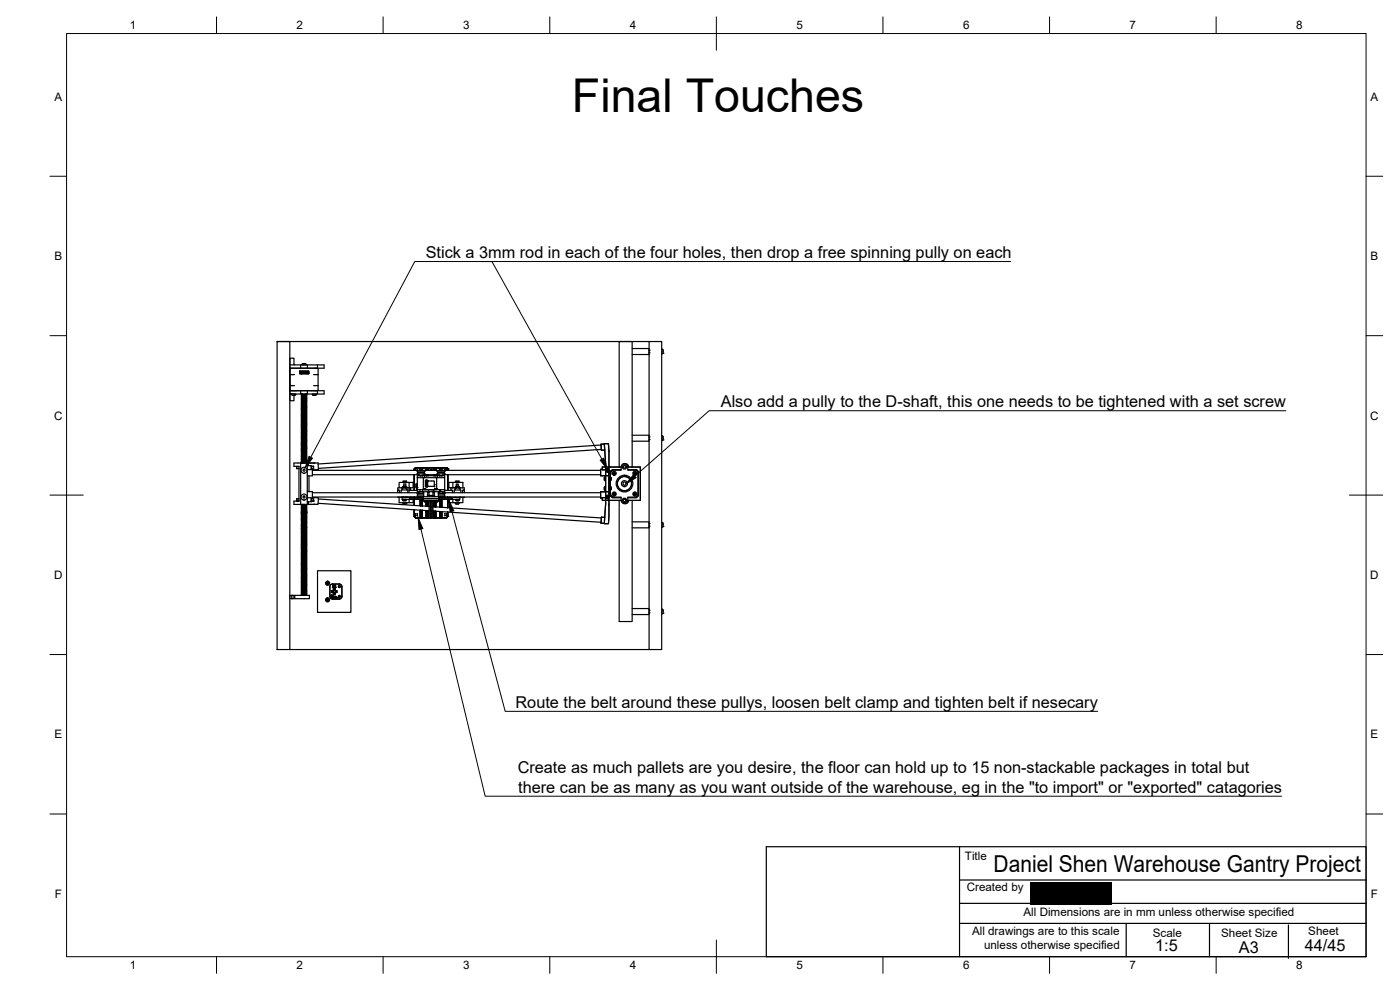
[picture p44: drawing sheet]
<svg xmlns="http://www.w3.org/2000/svg" width="420mm" height="297mm" viewBox="0 0 420 297" stroke-linecap="round" stroke-linejoin="round" font-family="sans-serif">
<defs><g id="words">
<text font-size="14" x="171.6" y="33.6">Final Touches</text>
<text font-size="7" x="298.2" y="261.7">Daniel Shen Warehouse Gantry Project</text>
<g font-size="4.9">
<text x="127.8" y="77.4">Stick a 3mm rod in each of the four holes, then drop a free spinning pully on each</text>
<text x="216.3" y="122.2">Also add a pully to the D-shaft, this one needs to be tightened with a set screw</text>
<text x="154.7" y="212.4">Route the belt around these pullys, loosen belt clamp and tighten belt if nesecary</text>
<text x="155.4" y="232">Create as much pallets are you desire, the floor can hold up to 15 non-stackable packages in total but</text>
<text x="155.5" y="237.9">there can be as many as you want outside of the warehouse, eg in the &quot;to import&quot; or &quot;exported&quot; catagories</text>
<text x="346.7" y="285.3">1:5</text>
<text x="371.8" y="286">A3</text>
<text x="391.6" y="285.2">44/45</text>
</g>
<g font-size="3.5">
<text x="39" y="8.8">1</text>
<text x="89" y="8.8">2</text>
<text x="139" y="8.8">3</text>
<text x="189" y="8.8">4</text>
<text x="239" y="8.8">5</text>
<text x="289" y="8.8">6</text>
<text x="339" y="8.8">7</text>
<text x="389" y="8.8">8</text>
<text x="16.3" y="30.2">A</text>
<text x="411.3" y="30.2">A</text>
<text x="16.3" y="78">B</text>
<text x="411.3" y="78">B</text>
<text x="16.2" y="125.9">C</text>
<text x="411.2" y="125.9">C</text>
<text x="16.2" y="173.7">D</text>
<text x="411.2" y="173.7">D</text>
<text x="16.3" y="221.6">E</text>
<text x="411.3" y="221.6">E</text>
<text x="289.6" y="258">Title</text>
<text x="16.4" y="269.4">F</text>
<text x="290.1" y="267.3">Created by</text>
<text x="411.4" y="269.4">F</text>
<text x="307.2" y="274.9">All Dimensions are in mm unless otherwise specified</text>
<text x="291.7" y="280.6">All drawings are to this scale</text>
<text x="346" y="281.2">Scale</text>
<text x="366.5" y="281">Sheet Size</text>
<text x="392.6" y="280.7">Sheet</text>
<text x="295.3" y="284.8">unless otherwise specified</text>
<text x="39" y="290.8">1</text>
<text x="89" y="290.8">2</text>
<text x="139" y="290.8">3</text>
<text x="189" y="290.8">4</text>
<text x="239" y="290.8">5</text>
<text x="289" y="290.8">6</text>
<text x="339" y="290.8">7</text>
<text x="389" y="290.8">8</text>
</g>
</g></defs>
<g fill="none" stroke="#000" stroke-width=".36">
<path d="M83.2 102.5h3.8v92.4h-3.8zM83.2 102.5h111.6M87 115.7h1.4M87 112.4h1.4M87 118.2h3.2M87 109.5h10.3v1h-10.3M87 110.5v6.7h.2M87.2 117.2h8.1M87.7 118.6h.5M87.7 118.6l-.2-.4h1.3l-.1 .3-.5 .1M87.8 118.2h.1M88.2 118.6h.1"/>
<path d="M88.4 109.5l-.2-.2v-1.8h-1.2v3M88.4 118.2h.1M89 117.2h.1M89.9 112l.6 .2h-.6zM89.9 112v-.7h2.8v.7M89.9 111.8l.1-.4h2.6v.6M90 111.7h2.6M90 111.8v.2M90 111.6h2.6M90.2 117.2v1h2v-1M90.2 109.5v1M90.3 111.9h.1"/>
<path d="M90.4 111.8h.1M90.3 111.8h.1M90.4 118.4v.2M90.4 119.2v.1M90.4 119.5v.2M90.5 119.5l1.5-.2zM90.5 119.1l1.5-.1zM90.5 118.2l.2 .1M90.5 112.2h1.6M90.5 112.1h1.6M90.6 118.3h.1M90.7 118.6v.1"/>
<path d="M90.7 119v.1M90.7 119.3v.2M90.7 111.9h.1M90.7 111.8h.1M90.7 118.2v.1M90.8 111.8h-.1M90.8 109.1h.1M91 109.5h.1M91.1 111.9h.1M91.1 111.8h.1M91.1 109.1h.6M91.1 109.1h-.3"/>
<path d="M91.1 109.1h.1M91.2 111.8h-.1M91.5 111.9h.1M91.5 111.8h.1M91.5 109.5h.1M91.6 111.8h-.1M91.7 109.1h.1M91.7 109.1l.1 .4h-1.2l.2-.4M91.8 118.2l-1.3 .2M91.8 118.6h.2l-1.6 .3M91.8 119.6l.2 .1-1.6 .3M91.8 119.9l-1.3 .4 1.5-.2-.2-.1"/>
<path d="M91.8 118.6l-1.3 .2M91.8 119.7l-1.3 .2M91.8 118.5v.1M91.8 118.8v.1M91.8 119.2v.1M91.8 119.5v.2M91.8 118.4h.1M91.9 111.9h.1M91.9 111.8h.1M92 118.2h.1M92 111.8h-.1M92 118.2l-1.5 .2"/>
<path d="M92 118.4l-1.3 .2M92 118.8l-1.3 .2M92 119.1l-1.3 .2M92 119.5l-1.3 .3M92 119.9l-1.3 .3M92 119.7l-.1 .2-1.4 .1 .2 .1M92 119.3l-.1 .2-1.4 .1 .2 .1M92 119l-1.5 .3 .2 .1M92 118.6l-1.5 .3 .2 .1M92 118.2v.2l-1.6 .2h.3M92.1 112.1l.6-.1v.2zM92.2 118.2h5.1v-1h-10.3v3h1.2v-1.6"/>
<path d="M92.2 109.5v1M92.3 111.9h.1M92.3 111.8h.1M92.4 111.8h.1M92.6 111.8h.1M93.5 117.2h.1M93.7 118.2l1.3 .1-.3 .3h-.7zM94 118.2h.1M94.1 115.7h1.4M94.1 112.4h1.4M94.4 118.6h.1M94.6 118.2h.1"/>
<path d="M95.3 110.5h-8.2l-.1 6.5 .2 .2M95.3 109.5v1M95.3 117.2v1M95.3 110.5l.2 .2M95.5 110.7v6.3M95.5 117l-.2 .2M189.7 104.6h5.1v1.8h-5.1M194.8 102.5h3.8v92.4h-3.8zM198.6 104.8h.1M198.7 104.8l.3 .6M199 105.4v.5l-.4 .3M199 105.4h.1"/>
<path d="M89 140h.7M89.1 139.9l-.1 .7M90.2 138.9h2v12.4h-2zM90.4 120.3v.1M90.4 121v.1M90.4 121.3v.2M90.4 122.1v.1M90.4 122.8v.1M90.4 123.2v.1M90.4 123.9v.1M90.4 124.6v.1M90.4 125.3v.2"/>
<path d="M90.4 126.1v.1M90.4 126.8v.1M90.4 127.5v.1M90.4 128.2v.2M90.4 129v.1M90.4 129.3v.2M90.4 129.7v.1M90.4 130.1v.1M90.4 130.4v.1M90.4 130.8v.1M90.4 131.5v.1M90.4 132.2v.2"/>
<path d="M90.4 133v.1M90.4 133.3v.1M90.4 134v.2M90.4 134.8v.1M90.4 135.1v.2M90.4 135.5v.1M90.4 135.9v.1M90.4 136.6v.1M90.4 137.3v.1M90.4 137.7v.1M90.4 138.4v.1M90.4 138.8v.1"/>
<path d="M90.5 121l1.5-.2zM90.5 121.3l1.5-.2zM90.5 122.1l1.5-.2zM90.5 123.1l1.5-.1zM90.5 123.9l1.5-.2zM90.5 124.6l1.5-.2zM90.5 126.1l1.5-.2zM90.5 126.8l1.5-.2zM90.5 128.2l1.5-.2zM90.5 129l1.5-.2zM90.5 129.3l1.5-.2zM90.5 130l1.5-.1z"/>
<path d="M90.5 130.4l1.5-.2zM90.5 130.8l1.5-.2zM90.5 131.5l1.5-.2zM90.5 132.2l1.5-.2zM90.5 132.9l1.5-.1zM90.5 134l1.5-.2zM90.5 134.8l1.5-.2zM90.5 135.1l1.5-.2zM90.5 135.5l1.5-.2zM90.5 136.6l1.5-.2zM90.5 137.3l1.5-.2zM90.5 137.7l1.5-.2z"/>
<path d="M90.5 138.8l1.5-.2zM90.7 120.4v.2M90.7 120.8v.1M90.7 121.2v.1M90.7 121.5v.1M90.7 121.9v.1M90.7 122.6v.1M90.7 123v.1M90.7 123.3v.2M90.7 123.7v.1M90.7 124.1v.1M90.7 124.8v.1"/>
<path d="M90.7 125.1v.2M90.7 125.5v.1M90.7 125.9v.1M90.7 126.2v.2M90.7 127.3v.2M90.7 127.7v.1M90.7 128.1v.1M90.7 128.4v.1M90.7 128.8v.1M90.7 129.5v.1M90.7 129.9v.1M90.7 130.2v.2"/>
<path d="M90.7 130.6v.1M90.7 131v.1M90.7 131.3v.1M90.7 131.7v.1M90.7 132v.2M90.7 132.4v.1M90.7 132.8v.1M90.7 133.1v.2M90.7 133.5v.1M90.7 133.9v.1M90.7 134.2v.1M90.7 134.6v.1"/>
<path d="M90.7 134.9v.2M90.7 135.3v.1M90.7 135.7v.1M90.7 136v.2M90.7 136.4v.1M90.7 136.8v.1M90.7 137.1v.2M90.7 137.9v.1M90.7 138.2v.1M90.7 138.6v.1M91.8 120.4h.2l-1.6 .3M91.8 121.5h.2l-1.5 .2-.1 .1"/>
<path d="M91.8 122.2h.2l-1.6 .4M91.8 122.5l.2 .1-1.5 .2M91.8 123.3h.2l-1.6 .3M91.8 124l.2 .1-1.5 .1-.1 .2M91.8 124.7l.2 .1-1.6 .3M91.8 125.1l.2 .1-1.5 .1M91.8 125.4l.2 .1-1.6 .3M91.8 126.2h.2l-1.5 .2-.1 .2M91.8 126.9l.2 .1-1.6 .3M91.8 127.3h.2l-1.5 .2M91.8 127.6l.2 .1-1.6 .3M91.8 128.4h.2l-1.6 .3"/>
<path d="M91.8 129.4l.2 .1-1.5 .2M91.8 130.9l.2 .1-1.6 .3M91.8 131.6l.2 .1-1.5 .1-.1 .2M91.8 132.3l.2 .1-1.6 .3M91.8 133l-1.3 .3 1.5-.2h-.2M91.8 133.4l.2 .1-1.6 .3M91.8 134.2h.2l-1.5 .2-.1 .1M91.8 135.6l.2 .1-1.5 .2M91.8 136h.2l-1.6 .3M91.8 136.7l.2 .1-1.5 .1-.1 .2M91.8 137.8l.2 .1-1.6 .3M91.8 138.1l.2 .1-1.5 .2"/>
<path d="M91.8 120.4l-1.3 .2M91.8 121.5l-1.3 .2M91.8 122.1l-1.3 .3M91.8 122.4l-1.3 .4M91.8 123.3l-1.3 .2M91.8 124l-1.3 .2M91.8 124.6l-1.3 .4M91.8 125.1l-1.3 .2M91.8 125.5l-1.3 .2M91.8 126.2l-1.3 .2M91.8 126.9l-1.3 .2M91.8 127.3l-1.3 .2"/>
<path d="M91.8 127.6l-1.3 .3M91.8 128.4l-1.3 .2M91.8 129.4l-1.3 .3M91.8 130.9l-1.3 .2M91.8 131.6l-1.3 .3M91.8 132.4l-1.3 .2M91.8 133.4l-1.3 .3M91.8 134.2l-1.3 .2M91.8 135.5l-1.3 .3M91.8 136l-1.3 .2M91.8 136.7l-1.3 .2M91.8 137.7l-1.3 .3"/>
<path d="M91.8 138.2l-1.3 .2M91.8 138.9h.1M91.8 138.9h.2M91.8 120.3v.1M91.8 120.6v.1M91.8 121v.1M91.8 121.4v.1M91.8 121.7v.1M91.8 122.8v.1M91.8 123.2v.1M91.8 123.5v.1M91.8 123.9v.1"/>
<path d="M91.8 124.3v.1M91.8 125v.1M91.8 125.4v.1M91.8 125.7v.1M91.8 126.1v.1M91.8 126.4v.1M91.8 126.8v.1M91.8 127.2v.1M91.8 127.5v.1M91.8 127.9v.1M91.8 128.3v.1M91.8 128.6v.1"/>
<path d="M91.8 129v.1M91.8 129.3v.1M91.8 129.7v.1M91.8 130.1v.1M91.8 130.4v.1M91.8 130.8v.1M91.8 131.2v.1M91.8 131.5v.1M91.8 131.9v.1M91.8 132.2v.2M91.8 132.6v.1M91.8 133.3v.1"/>
<path d="M91.8 133.7v.1M91.8 134.1v.1M91.8 134.4v.1M91.8 134.8v.1M91.8 135.1v.2M91.8 135.9v.1M91.8 136.2v.1M91.8 136.6v.1M91.8 137v.1M91.8 137.3v.1M91.8 138.1v.1M91.8 138.4v.1"/>
<path d="M91.8 138.8v.1M92 120.2l-1.3 .2M92 120.6l-1.3 .2M92 121l-1.3 .2M92 121.3l-1.3 .2M92 121.7l-1.3 .2M92 122l-1.3 .4M92 122.4l-1.3 .2M92 122.8l-1.3 .2M92 123.1l-1.3 .2M92 123.5l-1.3 .2M92 123.9l-1.3 .2"/>
<path d="M92 124.2l-1.3 .3M92 124.6l-1.3 .2M92 124.9l-1.3 .2M92 125.3l-1.3 .2M92 125.7l-1.3 .2M92 126l-1.3 .2M92 126.4l-1.3 .3M92 126.8l-1.3 .3M92 127.1l-1.3 .2M92 127.5l-1.3 .2M92 127.8l-1.3 .3M92 128.2l-1.3 .2"/>
<path d="M92 128.6l-1.3 .2M92 128.9l-1.3 .4M92 129.3l-1.3 .2M92 129.7l-1.3 .2M92 130l-1.3 .2M92 130.4l-1.3 .2M92 130.7l-1.3 .3M92 131.1l-1.3 .2M92 131.5l-1.3 .2M92 131.8l-1.3 .2M92 132.2l-1.3 .2M92 132.6l-1.3 .2"/>
<path d="M92 132.9l-1.3 .2M92 133.3l-1.3 .2M92 133.7l-1.3 .2M92 134l-1.3 .2M92 134.4l-1.3 .2M92 134.7l-1.3 .2M92 135.1l-1.3 .2M92 135.5l-1.3 .2M92 135.8l-1.3 .2M92 136.2l-1.3 .2M92 136.6l-1.3 .2M92 136.9l-1.3 .2"/>
<path d="M92 137.3l-1.3 .3M92 137.6l-1.3 .3M92 138l-1.3 .2M92 138.4l-1.3 .2M92 138.7l-1.3 .2M92 138.6l-1.5 .3M92 138.2v.2l-1.6 .1 .3 .1M92 137.8v.2l-1.5 .2h.2M92 137.5v.2l-1.6 .1 .3 .1M92 137.1l-.1 .2-1.4 .1 .2 .1M92 136.8l-1.5 .3h.2M92 136.4l-1.5 .3 .2 .1"/>
<path d="M92 136l-1.5 .3 .2 .1M92 135.7v.1l-1.5 .2h.2M92 135.3v.2l-1.5 .1 .2 .1M92 134.9v.2l-1.6 .2h.3M92 134.6l-.1 .2-1.4 .1 .2 .1M92 134.2l-1.6 .3 .3 .1M92 133.9l-1.5 .3h.2M92 133.5l-1.5 .3 .2 .1M92 133.1v.2l-1.6 .1 .3 .1M92 132.8v.1l-1.5 .2h.2M92 132.4v.2l-1.6 .1 .3 .1M92 132l-.1 .2-1.4 .1 .2 .1"/>
<path d="M92 131.7l-1.5 .3 .2 .1M92 131.3l-1.5 .3 .2 .1M92 131l-1.5 .3h.2M92 130.6v.2l-1.6 .1 .3 .1M92 130.2v.2l-1.5 .1 .2 .1M92 129.9v.1l-1.5 .2h.2M92 129.5l-.1 .2-1.4 .1 .2 .1M92 129.1l-1.5 .3 .2 .1M92 128.8l-1.6 .3 .3 .1M92 128.4l-1.5 .3 .2 .1M92 128v.2l-1.6 .2h.3M92 127.7v.2l-1.5 .1 .2 .1"/>
<path d="M92 127.3v.2l-1.6 .1 .3 .1M92 127l-.1 .1-1.4 .2h.2M92 126.6l-1.6 .3 .3 .1M92 126.2l-1.5 .3 .2 .1M92 125.9l-1.6 .3h.3M92 125.5v.2l-1.5 .1 .2 .1M92 125.1v.2l-1.5 .2h.2M92 124.8l-.1 .2-1.4 .1 .2 .1M92 124.4l-.1 .2-1.4 .1 .2 .1M92 124.1l-1.6 .3h.3M92 123.7l-1.5 .3 .2 .1M92 123.3l-1.6 .3 .3 .1"/>
<path d="M92 123v.1l-1.5 .2h.2M92 122.6v.2l-1.5 .1 .2 .1M92 122.2v.2l-1.6 .2h.3M92 121.9l-.1 .2-1.4 .1 .2 .1M92 121.5l-1.6 .3 .3 .1M92 121.2l-1.5 .3h.2M92 120.8l-1.6 .3 .3 .1M92 120.4v.2l-1.5 .1 .2 .1M92 120.1v.1l-1.5 .2h.2M92.2 139.7h1.2v1.2h-1.2M92.6 139.7v-.8h1.6h-6v1h1.6l-.1 10.5M93.4 140v.6"/>
<path d="M94 139.9h-.6h.7M94.1 139.9h.1M94.2 138.9h1.2l.2 2-1.4 .1-.1-1M180.4 133.5l-84.9 5.7M180.5 134.8l-85 5.7M181.4 133.2l-1 .1 .1 1.8 1-.1M187 139.5h.8l.4 .6-.4 .6h-.8l-.3-.6zM187.7 139.1a1.01 1.01 0 0 1 1 1M189.7 130.6h5.1v1.8h-5.1M198.6 130.8l.4 .2M199 131v.3M199 131.3v.7l-.4 .2"/>
<path d="M199 131.3h.1M89 140.6h.7M89 150.3l.7 .1M89 149.7h.7zM89 150.3h.7M89 149.7v.6M89.1 149.7h-.1M89.8 150.4h-1.6v.9h2M90.4 151.5v.1M90.4 152.2v.1M90.4 152.6v.1M90.4 152.9v.1"/>
<path d="M90.4 153.3v.1M90.4 154v.1M90.4 154.4v.1M90.4 155.1v.1M90.4 155.8v.2M90.4 156.2v.1M90.4 156.6v.1M90.4 156.9v.1M90.4 157.6v.2M90.4 158.4v.1M90.4 159.1v.1M90.4 159.5v.1"/>
<path d="M90.5 152.5l1.5-.1zM90.5 152.9l1.5-.2zM90.5 153.3l1.5-.2zM90.5 154l1.5-.2zM90.5 154l1.5-.2-.3 .2zM90.5 153.7l1.5-.1-1.5 .2h.2M90.5 155.8l1.5-.2zM90.5 156.9l1.5-.2zM90.5 159.1l1.5-.2zM90.5 155.1l1.5-.2zM90.5 157.6l1.5-.2zM90.5 159.4l1.5-.1z"/>
<path d="M90.7 151.3v.1M90.7 151.6v.2M90.7 152v.1M90.7 152.4v.1M90.7 152.7v.2M90.7 153.1v.1M90.7 153.5v.1M90.7 153.8v.1M90.7 154.2v.1M90.7 154.6v.1M90.7 154.9v.1M90.7 155.3v.1"/>
<path d="M90.7 156.4v.1M90.7 156.7v.2M90.7 157.1v.1M90.7 157.5v.1M90.7 157.8v.1M90.7 158.5v.2M90.7 158.9v.1M90.7 159.3v.1M90.7 159.6v.2M90.9 151.3l-.4 .1M91.5 151.3l-1 .2M91.7 154.1h.1"/>
<path d="M91.8 151.6h.2l-1.5 .2-.1 .2M91.8 151.9l.2 .1-1.5 .2M91.8 153.4l.2 .1-1.5 .1-.1 .2M91.8 151.6l-1.3 .2M91.8 151.9l-1.3 .3M91.8 153.4l-1.3 .2M91.8 154.1l.2 .1-1.5 .2M91.8 154.5l.2 .1-1.6 .3M91.8 155.2l.2 .1-1.5 .1-.1 .2M91.8 155.8l-1.3 .4 1.5-.2-.2-.1M91.8 156.3l.2 .1-1.5 .2M91.8 157l.2 .1-1.6 .3"/>
<path d="M91.8 157.8h.2l-1.5 .2-.1 .1M91.8 158l-1.3 .4 1.5-.2-.2-.1M91.8 158.5h.2l-1.6 .4M91.8 159.6h.2l-1.5 .2-.1 .2M91.8 154.1l-1.3 .3M91.8 154.5l-1.3 .2M91.8 155.2l-1.3 .3M91.8 156.2l-1.3 .3M91.8 157l-1.3 .3M91.8 157.8l-1.3 .2M91.8 158.4l-1.3 .3M91.8 159.6l-1.3 .2"/>
<path d="M91.8 151.5v.1M91.8 151.8v.1M91.8 152.2v.1M91.8 152.6v.1M91.8 152.9v.1M91.8 153.3v.1M91.8 153.7v.1M91.8 154.4v.1M91.8 154.8v.1M91.8 155.1v.1M91.8 155.5v.1M91.8 156.6v.1"/>
<path d="M91.8 156.9v.1M91.8 157.3v.1M91.8 157.7v.1M91.8 158.8v.1M91.8 159.1v.1M91.8 159.5v.1M91.8 159.8v.1M92 153.6l-1.3 .2M92 151.4l-1.3 .2M92 151.8l-1.3 .2M92 152.2l-1.3 .2M92 152.5l-1.3 .2"/>
<path d="M92 152.9l-1.3 .2M92 153.2l-1.3 .3M92 154l-1.3 .2M92 154.4l-1.3 .2M92 154.7l-1.3 .2M92 155.1l-1.3 .2M92 155.4l-1.3 .4M92 155.8l-1.3 .3M92 156.2l-1.3 .2M92 156.5l-1.3 .2M92 156.9l-1.3 .2M92 157.3l-1.3 .2"/>
<path d="M92 157.6l-1.3 .2M92 158l-1.3 .3M92 158.3l-1.3 .2M92 158.7l-1.3 .2M92 159.1l-1.3 .2M92 159.4l-1.3 .2M92 159.8l-1.3 .2M92 153.6h-.1M92 153.5l-1.5 .3M92 153.1v.2l-1.6 .1 .3 .1M92 152.7v.2l-1.5 .1 .2 .1M92 152.4v.1l-1.6 .2h.3"/>
<path d="M92 152l-.1 .2-1.4 .1 .2 .1M92 151.6l-1.5 .3 .2 .1M92 151.3l-1.5 .3 .2 .1M92 159.6l-1.5 .3 .2 .1M92 159.3l-1.5 .3h.2M92 158.9v.2l-1.5 .1 .2 .1M92 158.5v.2l-1.5 .2h.2M92 158.2v.2l-1.6 .1 .3 .1M92 157.8l-.1 .2-1.4 .1 .2 .1M92 157.5l-1.6 .3h.3M92 157.1l-1.5 .3 .2 .1M92 156.7l-1.5 .3 .2 .1"/>
<path d="M92 156.4v.1l-1.5 .2h.2M92 156v.2l-1.5 .1 .2 .1M92 155.6v.2l-1.6 .2h.3M92 155.3l-.1 .2-1.4 .1 .2 .1M92 154.9l-1.6 .3 .3 .1M92 154.6l-1.5 .3h.2M92 154.2v.2l-1.6 .1 .3 .1M92 154l-1.5 .1 .2 .1M92.2 151.3h2M92.2 147.5h1.5v2h-.3M92.2 149.3h1.2v1.2h-1.2M92.6 150.5v.8h1.6"/>
<path d="M92.7 142.8v4.7M93.4 149.7v.6M93.4 150.4h.7zM93.4 140.8h.3v2h-1.5M93.7 141.1h86.6M93.7 142.4h32.1M93.7 147.8h32.1M93.7 149.1h33.3M94.1 150.3l.1-1 1.4 .1-.2 2-1.2-.1M95.5 151l33.3 2.3M95.5 149.7l33.3 2.2M119.4 149.1h1.3"/>
<path d="M119.5 147.1l.3-.1v.2M119.8 149.2v1.6h4.2v-1M119.8 146.4v-1.7h4.2v1.7h-.8M119.8 147.1h-.5v.7M119.8 147.2l.1 .6M120.4 147.2v.6M120.4 147.2l.1-.2h1.8l.1 .8M120.4 149.2h.3M120.6 146.3v.1M120.6 149.2h.1M120.7 147v-.6h1.4v.6M120.7 146.4h-1.3v.7"/>
<path d="M120.7 149.2v.6h6.3M120.7 149.2h.6M120.8 149.9l.3 .3h.7l.2-.3M120.8 150h1.2M120.8 146.3l-.4 .1M120.9 149.2h.2M120.9 150.8l.2 .4h.8M121.1 146h.5v.4h-.5zM121.1 149.2h.1M121.1 149.8h.1M121.2 145.8v-.6h.6v.8M121.2 144.3h.6v.4h-.6z"/>
<path d="M121.2 144.3h-.3v.4h.3M121.6 146h.4l-.1 .4M121.7 146h-.9v.4h.3M121.7 149.2h.4M121.7 149.2h.1M121.7 149.8h.1M121.8 144.3h.2v.4h-.2M121.8 149.2h.1M121.9 146v.4h-.3M122 146.3l.4 .1M122.1 146.4h1.1M122.1 149.1h1.3"/>
<path d="M122.1 150.8l-.2 .4M122.4 149.2h.1M122.8 146.4v1.4M122.8 147.1h2.4M122.8 144.7v1.7M122.8 149.2h.1M122.8 149.8v1M123.1 147v.1M123.2 146.4v.6h-.4M123.4 149.2h.6M124.4 140.7v.4zM124.4 154.9l.3 .4h1.5"/>
<path d="M124.4 153v1.9zM124.4 155l.3 .3M124.4 154.9h.1M124.4 154.9l.3 .4M124.4 142.4v4.7M124.4 149.1v.1M124.4 149.8v1.8M124.7 140.3l-.3 .4M124.7 155.3h.1M124.7 140.3h1.5M124.7 155.3h1.5M124.7 140.3h.1"/>
<path d="M124.7 140.3h2M125.1 146.4v.7M125.1 146.8h.1M125.1 146.4h.1M125.2 141.4h2.4l-.3 .4 .3 .4h-2.4l.2-.4zM125.2 145.4l-.1 .1M125.2 143.3l5.8 .1v3.3l-.6 .2M125.2 146.9h8.3M125.2 145v.2h-.4v1.2h.4l-.3-.5 .4-.5M125.2 145.8v.2M125.2 143.3v4.2h.8M125.4 141.8h1.9"/>
<path d="M125.4 148.5h1.7M125.8 142.2v.5h1.2v-.5M125.8 148.1v-.5h1.2v.5M126 146.9v.6M126.2 140.3h.1M126.2 140.3v.8M126.2 153.1v2.2M126.2 140.3h-1.5l-.3 .4M126.2 155.3h2.6M126.2 153.5h.5M126.2 142.7h.1M126.2 149.1v.1"/>
<path d="M126.2 149.8v2M126.2 149.1l.8 .1h-6.3M126.7 140.3h1.2M126.7 140.3v.8v-.8M126.7 155.3h1.2M126.7 153.1v2.2M126.7 140.3h.1M126.7 142.7h.1M126.7 149.8v2M126.8 146.9v.6h-.8M127 149v.6h4.7v.6h-4.7v-.6h4.7v-.6zM127 149.4h-4v.4h3.7l.3-.2"/>
<path d="M127 142.4h4.7M127 147.8h.1M127 143.5v3.2M127.1 146.7l.2 .2h3.1M127.1 148.1h-1.9l.2 .4-.2 .4h1.9M127.1 146.6v.1M127.1 147.5v1.5M127.2 146.7h.4M127.3 143.3l-.2 .2M127.4 150.6h.5M127.4 150.6l-.2-.4h1.2l-.2 .4M127.4 142.7h-2.2v.6"/>
<path d="M127.4 142.7h3.9M127.4 142.7v.6M127.5 150.2h.1M127.6 146.6v.1M127.7 146.6v.3M127.7 146.9h.1M127.7 146.6h-.6M127.7 144.1l.4-.1 .3 .2v1.7l-.2 .2-.5-.2zM127.9 150.6h.1M127.9 140.3h.1M127.9 140.3h-1.2M127.9 155.3h.1"/>
<path d="M127.9 140.3v.8M127.9 140.3h2.9M127.9 142.4v.3M127.9 150.6v1.3M127.9 153.2v2.1M128 153.2v2.1M128 140.3v.8M128 140.3l-.1 .8M128 153.5h.4M128 144.5v.1M128 144.8v.1M128 145v.1"/>
<path d="M128 145.3v.1M128 145.5v.1M128 144.5l.2-.2-.1 .3M128 144.6v.2M128 144.9v.1M128 145.1v.2M128 145.4v.1M128.1 150.2h.1M128.1 145.4l.1 .4-.2-.2M128.2 150.6h-.3M128.2 144.6v.7M128.3 146.1v.1"/>
<path d="M128.3 149v-.4h.5v.4M128.4 147.8h.4M128.4 147.5v1.1M128.4 144.5l.2-.2h1.6l.2 .2M128.4 145.7l.2 .2h1.6l.2-.2M128.4 153.2v2.1M128.5 155.3h.1M128.4 140.3h.1M128.4 140.3h1.8M128.4 140.3v.8M128.4 142.4v.3M128.4 150.2v1.7"/>
<path d="M128.5 140.3h1.7M128.5 140.3h.1M128.5 140.3h-.1M128.6 146.9v.6h-1.8M128.6 147.5h1.5M128.8 150.2v5.2h.4v-5.2M128.8 147.5v1.1M128.8 150.2v.1M128.8 150.3h.1M128.8 148.6h1.1M129.2 154.6v.1M129.2 154.1v.1"/>
<path d="M129.2 150.6h.4M129.2 150.2h.4M129.2 155.3h.4M129.2 152h.4M129.2 153.3h.4M129.6 154.6v.1M129.6 154.1v.1M129.6 150.2v5.2h.3v-5.2M129.9 149v-.4h.5v.4M129.9 147.8h.4M129.9 152l50.6 3.4M129.9 153.3l50.5 3.4"/>
<path d="M129.9 147.5v1.1M130.1 146.9v.6h1.8M130.2 140.3h.1M130.2 155.3h-.3h4.1M130.2 155.3h.1M130.3 140.3h.1M130.2 140.3v.8M130.2 142.4v.3M130.2 150.2v1.8M130.2 153.3v2M130.3 140.3v.8M130.3 155.3h.1"/>
<path d="M130.3 153.4v1.9M130.3 153.3v2M130.3 153.5h.5M130.3 150.2l1.2 .1-.2 .3h-.7zM130.3 144.5v1.5h.3M130.3 145.4h.4M130.3 147.5v1.1M130.4 146.6h.6M130.5 146.6l-.1 .3M130.6 146.6v.1M130.6 146.7h.4M130.6 150.2h.1"/>
<path d="M130.8 140.3h1.2M130.8 140.3v.8v-.8M130.8 155.3h1.2M130.8 153.4v1.9M130.8 140.3h.1M130.8 142.4v.3M130.8 150.6v1.5M131 146.6v.1M131 150.6h.1M131.1 141.4h2.5l-.3 .4 .3 .4h-2.5l.3-.4zM131.2 150.2h.1M131.3 142.7h2.2v.6h-2.2z"/>
<path d="M131.4 141.8h1.9M131.6 148.5h1.7M131.6 148.1h2l-.3 .4 .3 .4h-2M131.6 147.8h.1M131.6 147.5v1.5M131.7 142.2v.5h1.2v-.5M131.7 148.1v-.5h1.2v.5M131.7 149.4h4.1v.4h-3.8l-.3-.2M131.7 149.1h48.6M131.9 146.9v.6h.4v-.6M132 140.3h.1M132 140.3h-1.2"/>
<path d="M132 155.3h.1M132 140.3v.8M132 140.3h.5M132 140.3h2M132 142.7h.1M132 149.8v2.4M132 153.5v1.8M132 153.5h.5M132.1 146.9v.6M132.5 149.1l-.8 .1h3.6M132.5 153.5v1.8M132.5 140.3h1.5l.3 .4"/>
<path d="M132.5 140.3h1.5M132.5 155.3h1.5M132.5 140.3h.1M132.5 140.3v.8M132.5 142.7h.1M132.5 149.1v.1M132.5 149.8v2.4M132.9 142.4h47.4M132.9 147.8h47.4M133.5 143.3v4.2h-1.2M133.5 147.1h2.2M134 155.3h.1"/>
<path d="M134 140.3h.1M134 140.3h-1.5M134 140.3l.3 .4v.4M134 140.3l.3 .4M134.3 155l-.3 .3h-1.5M134.3 140.7v.4M134.3 154.9l-.3 .4M134.3 154.9h.1M134.3 155l-.3 .3M134.3 154.9l-.3 .4h-1.5M134.3 142.4v4.7M134.3 149.1v.1"/>
<path d="M134.3 149.8v2.5M134.3 153.6v1.4M135.3 149.2h-.6M135.3 147.1v-.7h1.3l-.3 1.4M135.3 149.1v.1M135.4 147.1l.3-.1 .1 .8M135.9 144.7v1.7h-1.2v-1.7h4.2v1.7M135.9 149.8v1M136.6 149.1l-1.3 .1M136.6 147h1.6M136.6 146.4h1.4v.6M136.6 150.8l.2 .4h.8l.2-.4"/>
<path d="M136.7 146.3l-.4 .1M136.7 150h1.2M136.7 149.9l.2 .3h.8M136.8 146v.4M136.9 146.4h.1M136.9 144.3h.6v.4h-.6zM136.9 144.3h-.2v.4h.2M137 146.4h.1M137 149.8h.1M137 146.4h-.2v-.4l.2-.2 .9 .2v.4h-.3M137 146h.6v.4h-.6zM137.5 144.3h.3v.4h-.3"/>
<path d="M137.5 145.8v-.6h-.6v.8M137.6 146.4h.1M137.6 149.8h.1M137.9 146.3l.4 .1M137.9 149.9l-.2 .3M138 149.2h.3M138 149.1l-1.4 .1M138 149.2v.6h-6.3M138 146.4h1.3v.7M138.1 146.3v.1M138.3 147v.2M138.3 147.2v.6"/>
<path d="M138.9 149.2v1.6h-4.2v-1M138.9 147.1h.5M139.2 147.1l-.3-.1-.1 .8M139.3 149.1l-1.3 .1M139.4 147.1v.7M180.8 140.8h-.5v1.9h2.5M181.4 143.7l.1 .5 .3 .1M181.4 146.6l.1 .5 .3 .1M181.4 143.7h.1M181.4 146.6h.1M181.5 155.2h-1l-.1 1.8h1M181.7 143.1h.1"/>
<path d="M181.7 143l-.3 .2v.5M181.8 149.3h-1v.8h1v-11.2l-.4-5.8h1.2l.2 17h-1l-.4 7h1.2l.2-7M181.8 146l-.4 .2v.4M182 141.1h.2v.3M182.2 148.8v.3h-.2M182.8 144.3h.3v1.6h-.3M182.8 146.1l.2 .1M182.8 147.5h-2.5v1.9h.5M182.8 150.1h3.6M182.8 140.1h-2v.9h1M182.8 140.1h3.6zM182.8 144h.1"/>
<path d="M182.8 145.2h.3M182.8 145.3h.3M182.8 144.8h.3M182.8 144.9h.3M182.8 144.4h.3M182.8 144.5h.3M182.8 145.6h.3M182.8 145.7h.3M182.8 146.8h.1M182.8 143.9h.1M182.8 143.4h.1M182.8 146.3h.1"/>
<path d="M182.8 141.5h.1M182.8 142.1h.1M182.8 148.2h.1M182.8 148.8h.1M182.8 146.2v.7M182.8 146.2h.4M183.1 146.5h.1M183.1 143.6h.1M183.2 148.1v.1M183.2 141.9h.1M183.2 148.6h.1M183.2 148.6l.7 .7"/>
<path d="M183.2 146.5h.1M183.2 143.6h.1M183.2 146.2h.1M183.2 143.6v-.3l-.4-.1v.8h.4v-.1M183.2 146.7v.1M183.2 143.8v.1M183.2 146.2v.4M183.2 146.8v.1h-.4M183.2 146.9h.1M183.2 143.6v.1M183.2 142.1l-.4 .3v-1.2l.4 .3v7.3l-.4 .3v-1.2l.4 .2M183.2 148.4v.2"/>
<path d="M183.2 148.1l.3 .6M183.5 148.7l.5 .4h2.4v1M183.5 141.5l-.3 .6M183.5 148.7h.1M183.5 141.5h.1M183.9 141.9h.3v-.3h.2v.3h.3v.2h-.3v.3h-.2zM183.9 148.1h.3v-.3h.2v.3h.3v.2h-.3v.3h-.2zM183.9 149.4h2.5M185.8 150.1v36.4h3.9v-36.4M185.8 140.1v-37.6h3.9v37.6M186.4 150.1a1.01 1.01 0 0 0 1 1 1.01 1.01 0 0 0 1-1M186.4 140.9h-2.6l-.5 .5-.1 .5"/>
<path d="M187 144.8a.5 .5 0 0 1 .7-.1 .5 .5 0 0 1 0 .8 .5 .5 0 0 1-.7-.1zM187 149.5h.8l.4 .6-.4 .7h-.8l-.3-.7zM188.4 140.9h2.5l.7 .6v7.1M188.4 140.1v1h2.5l.6 .5M188.4 149.4h2.5M188.4 140.1h3.8v10M188.4 150.1h3.8M188.4 140v.1M188.4 150.1h.1M188.4 140.1a1.01 1.01 0 0 0-1-1 1.01 1.01 0 0 0-1 1v1h-2.4l-.5 .4M188.7 140.1h3.5v10M188.7 150.1l-.4 .8-.7 .2"/>
<path d="M189.7 156.6h5.1v1.8h-5.1M190.1 141.9h.3v-.3h.2v.3h.3v.2h-.3v.3h-.2zM190.1 148.1h.3v-.3h.2v.3h.3v.2h-.3v.3h-.2zM191.4 141.7v6.9M191.5 148.6l-.6 .5h-2.5v1M191.6 148.6l-.7 .7M198.6 156.8h.1M198.7 156.8l.3 .6M199 157.4v.5l-.4 .3M199 157.4h.1M87 178.6h5.9v1h-5.9zM87.6 178.7l1 .4-.9 .5z"/>
<path d="M90.4 160.2v.1M90.4 160.9v.1M90.4 161.3v.1M90.4 161.6v.2M90.4 162v.1M90.4 162.7v.2M90.4 163.1v.1M90.4 163.5v.1M90.4 163.8v.1M90.4 164.5v.2M90.4 164.9v.1M90.4 165.3v.1"/>
<path d="M90.4 166v.1M90.4 166.7v.1M90.4 167.1v.1M90.4 167.4v.2M90.4 167.8v.1M90.4 168.2v.1M90.4 168.5v.2M90.4 169.3v.1M90.4 170v.1M90.4 170.3v.2M90.4 170.7v.1M90.4 171.1v.1"/>
<path d="M90.4 171.8v.1M90.4 172.2v.1M90.4 172.5v.2M90.4 172.9v.1M90.4 173.3v.1M90.4 173.6v.1M90.4 174v.1M90.4 174.3v.2M90.4 175.1v.1M90.4 175.8v.1M90.4 176.2v.1M90.4 176.5v.1"/>
<path d="M90.4 176.9v.1M90.4 177.6v.1M90.4 178.3v.2M90.5 160.2l1.5-.2zM90.5 161.6l1.5-.2zM90.5 162.7l1.5-.2zM90.5 163.1l1.5-.2zM90.5 163.8l1.5-.2zM90.5 165.3l1.5-.2zM90.5 166l1.5-.2zM90.5 166.7l1.5-.2zM90.5 167.8l1.5-.2z"/>
<path d="M90.5 168.5l1.5-.2zM90.5 169.2l1.5-.1zM90.5 170.3l1.5-.1zM90.5 170.7l1.5-.2zM90.5 171.1l1.5-.2zM90.5 172.9l1.5-.2zM90.5 173.2l1.5-.1zM90.5 173.6l1.5-.2zM90.5 175.8l1.5-.2zM90.5 176.9l1.5-.2zM90.5 178.3l1.5-.2zM90.5 162l1.5-.2z"/>
<path d="M90.5 164.5l1.5-.2zM90.5 164.9l1.5-.2zM90.5 167.1l1.5-.2zM90.5 167.4l1.5-.2zM90.5 170l1.5-.2zM90.5 172.5l1.5-.2zM90.5 175l1.5-.1zM90.5 177.6l1.5-.2zM90.7 160v.1M90.7 160.7v.2M90.7 161.1v.1M90.7 161.5v.1"/>
<path d="M90.7 161.8v.1M90.7 162.2v.1M90.7 163.3v.1M90.7 163.6v.2M90.7 164v.1M90.7 164.4v.1M90.7 164.7v.1M90.7 165.4v.2M90.7 165.8v.1M90.7 166.2v.1M90.7 166.5v.2M90.7 166.9v.1"/>
<path d="M90.7 167.3v.1M90.7 167.6v.1M90.7 168v.1M90.7 168.3v.2M90.7 168.7v.1M90.7 169.1v.1M90.7 169.4v.2M90.7 169.8v.1M90.7 170.2v.1M90.7 170.5v.2M90.7 170.9v.1M90.7 171.3v.1"/>
<path d="M90.7 171.6v.1M90.7 172v.1M90.7 172.3v.2M90.7 172.7v.1M90.7 173.1v.1M90.7 173.8v.1M90.7 174.2v.1M90.7 174.5v.1M90.7 174.9v.1M90.7 175.2v.2M90.7 175.6v.1M90.7 176.3v.2"/>
<path d="M90.7 176.7v.1M90.7 177.1v.1M90.7 177.4v.1M90.7 177.8v.1M91.8 160.3l.2 .1-1.6 .3M91.8 160.7h.2l-1.5 .2M91.8 161l.2 .1-1.5 .2M91.8 162.1l.2 .1-1.5 .1-.1 .2M91.8 163.2l.2 .1-1.5 .2M91.8 163.9l.2 .1-1.6 .3M91.8 165.4h.2l-1.6 .4M91.8 166.1l.2 .1-1.6 .3"/>
<path d="M91.8 167.9l.2 .1-1.5 .2M91.8 168.6l.2 .1-1.6 .3M91.8 169.4h.2l-1.6 .3M91.8 171.2l.2 .1-1.6 .3M91.8 171.5l.2 .1-1.5 .2M91.8 171.9l.2 .1-1.5 .2M91.8 173.6l-1.3 .4 1.5-.2-.2-.1M91.8 174.1l.2 .1-1.5 .1M91.8 174.5h.2l-1.6 .3M91.8 175.2h.2l-1.5 .2-.1 .2M91.8 175.8l-1.3 .4 1.5-.2-.2-.1M91.8 176.3h.2l-1.5 .2"/>
<path d="M91.8 177l.2 .1-1.6 .3M91.8 177.7l.2 .1-1.5 .1-.1 .2M91.8 178.4l.2 .1-1.1 .1M91.8 160.3l-1.3 .2M91.8 160.6l-1.3 .3M91.8 161l-1.3 .3M91.8 162.1l-1.3 .2M91.8 163.2l-1.3 .2M91.8 163.9l-1.3 .3M91.8 165.4l-1.3 .2M91.8 166.1l-1.3 .2M91.8 167.9l-1.3 .3"/>
<path d="M91.8 168.7l-1.3 .2M91.8 169.4l-1.3 .2M91.8 171.2l-1.3 .2M91.8 171.5l-1.3 .3M91.8 171.9l-1.3 .2M91.8 174.1l-1.3 .2M91.8 174.5l-1.3 .2M91.8 175.2l-1.3 .2M91.8 176.2l-1.3 .3M91.8 177l-1.3 .2M91.8 177.7l-1.3 .3M91.8 178.3l-1.1 .2"/>
<path d="M91.8 160.2v.1M91.8 160.9v.1M91.8 161.3v.1M91.8 161.7v.1M91.8 162v.1M91.8 162.4v.1M91.8 162.7v.1M91.8 163.1v.1M91.8 163.5v.1M91.8 163.8v.1M91.8 164.2v.1M91.8 164.6v.1"/>
<path d="M91.8 164.9v.1M91.8 165.3v.1M91.8 165.6v.2M91.8 166v.1M91.8 166.4v.1M91.8 166.7v.1M91.8 167.1v.1M91.8 167.5v.1M91.8 167.8v.1M91.8 168.2v.1M91.8 168.5v.2M91.8 168.9v.1"/>
<path d="M91.8 169.3v.1M91.8 169.6v.1M91.8 170v.1M91.8 170.4v.1M91.8 170.7v.1M91.8 171.1v.1M91.8 171.8v.1M91.8 172.2v.1M91.8 172.5v.1M91.8 172.9v.1M91.8 173.3v.1M91.8 174v.1"/>
<path d="M91.8 174.4v.1M91.8 174.7v.1M91.8 175.1v.1M91.8 175.4v.2M91.8 176.5v.1M91.8 176.9v.1M91.8 177.3v.1M91.8 177.6v.1M91.8 178v.1M92 160.2l-1.3 .3M92 160.5l-1.3 .2M92 160.9l-1.3 .2"/>
<path d="M92 161.2l-1.3 .3M92 161.6l-1.3 .2M92 162l-1.3 .2M92 162.3l-1.3 .4M92 162.7l-1.3 .3M92 163.1l-1.3 .2M92 163.4l-1.3 .2M92 163.8l-1.3 .2M92 164.1l-1.3 .3M92 164.5l-1.3 .2M92 164.9l-1.3 .3M92 165.2l-1.3 .2"/>
<path d="M92 165.6l-1.3 .2M92 166l-1.3 .2M92 166.3l-1.3 .2M92 166.7l-1.3 .2M92 167.1l-1.3 .2M92 167.4l-1.3 .2M92 167.8l-1.3 .2M92 168.1l-1.3 .2M92 168.5l-1.3 .2M92 168.9l-1.3 .2M92 169.2l-1.3 .2M92 169.6l-1.3 .2"/>
<path d="M92 170l-1.3 .2M92 170.3l-1.3 .2M92 170.7l-1.3 .2M92 171l-1.3 .3M92 171.4l-1.3 .2M92 171.8l-1.3 .2M92 172.1l-1.3 .2M92 172.5l-1.3 .2M92 172.9l-1.3 .2M92 173.2l-1.3 .4M92 173.6l-1.3 .2M92 173.9l-1.3 .3"/>
<path d="M92 174.3l-1.3 .2M92 174.7l-1.3 .2M92 175l-1.3 .2M92 175.4l-1.3 .2M92 175.8l-1.3 .3M92 176.1l-1.3 .2M92 176.5l-1.3 .2M92 176.8l-1.3 .3M92 177.2l-1.3 .2M92 177.6l-1.3 .2M92 177.9l-1.3 .4M92 178.3l-1.3 .2"/>
<path d="M92 178.1l-1.6 .4h.3M92 177.8l-1.5 .3 .2 .1M92 177.4l-1.6 .3 .3 .1M92 177.1l-1.5 .3h.2M92 176.7v.2l-1.5 .1 .2 .1M92 176.3v.2l-1.5 .1 .2 .1M92 176v.1l-1.5 .2h.2M92 175.6l-1.6 .3 .3 .1M92 175.2l-1.5 .3 .2 .1M92 174.9l-1.6 .3 .3 .1M92 174.5l-1.5 .3 .2 .1M92 174.1v.2l-1.6 .2h.3"/>
<path d="M92 173.8v.2l-1.5 .1 .2 .1M92 173.4v.2l-1.5 .1 .2 .1M92 173.1l-1.6 .3h.3M92 172.7l-1.5 .3 .2 .1M92 172.3l-1.6 .4h.3M92 172l-1.5 .3h.2M92 171.6v.2l-1.5 .1 .2 .1M92 171.2v.2l-1.5 .2h.2M92 170.9v.2l-1.5 .1 .2 .1M92 170.5l-1.6 .3 .3 .1M92 170.2l-1.5 .3h.2M92 169.8l-1.5 .3 .2 .1"/>
<path d="M92 169.4l-1.5 .3 .2 .1M92 169.1v.1l-1.5 .2h.2M92 168.7v.2l-1.6 .1 .3 .1M92 168.3l-.1 .2-1.4 .1 .2 .1M92 168l-.1 .2-1.4 .1 .2 .1M92 167.6l-1.5 .3 .2 .1M92 167.3l-1.6 .3h.3M92 166.9l-1.5 .3 .2 .1M92 166.5v.2l-1.6 .1 .3 .1M92 166.2v.1l-1.5 .2h.2M92 165.8v.2l-1.5 .1 .2 .1M92 165.4l-.1 .2-1.4 .1 .2 .1"/>
<path d="M92 165.1l-1.5 .3 .2 .1M92 164.7l-1.5 .3 .2 .1M92 164.4l-1.5 .3h.2M92 164v.2l-1.6 .1 .3 .1M92 163.6v.2l-1.5 .1 .2 .1M92 163.3v.1l-1.6 .2h.3M92 162.9l-.1 .2-1.4 .1 .2 .1M92 162.5l-1.5 .3 .2 .1M92 162.2l-1.5 .3 .2 .1M92 161.8l-1.5 .3 .2 .1M92 161.4v.2l-1.6 .2h.3M92 161.1v.2l-1.5 .1 .2 .1"/>
<path d="M92 160.7v.2l-1.5 .1 .2 .1M92 160.4l-.1 .1-1.4 .2h.2M92 160l-1.5 .3 .2 .1M92 178.5v.1M95.3 171.2h10v12.5h-10zM98 174.5h.6l.2 .5-.2 .5h-.6l-.3-.5zM98 179.5h.6l.2 .5-.2 .5h-.6l-.3-.5zM99 176.2h.1M99 178.8h.1M99 178.9a.79 .79 0 0 0 .8 .8M99.3 178.6l.1 .2zM99.4 179l.1 .2z"/>
<path d="M99.4 177.2h.5v.6h-.5zM99.5 178.6h.1M99.5 178.9l.2 .3zM99.5 179.3v.2zM99.6 178.5v.3zM99.7 177.3l.1 .3zM99.7 177.3h.1M99.7 177.6h.1M99.8 175.2h2M99.8 175.2a.79 .79 0 0 0-.8 .8v3l.2 .5 .6 .3h2a.79 .79 0 0 0 .8-.8v-3a.79 .79 0 0 0-.8-.8M99.8 178.9l.1 .3h-.2zM99.8 175.2a.79 .79 0 0 0-.8 .8"/>
<path d="M99.8 176.2l.1-.6 .4-.2 .4 .2 .1 .6M99.8 176.2l.1-.3h.8l.1 .3M99.8 178.5l.1 .3-.1-.2-.1 .2zM99.8 176.2h.1M99.8 176.2l.5 .2M99.9 176.2l.4 .2M99.9 175.6l.4-.2 .4 .3zM99.9 178.9v.3zM99.9 179h.1M100 175.8l.6 .1zM100 179.3l.1 .2zM100 176.6h.6v.5h-.6z"/>
<path d="M100 177.2h.6v.6h-.6zM100 177.9h.6v.5h-.6zM100.1 179l.1 .2zM100.1 178l.4 .1zM100.1 176.8l.4 .2zM100.1 178v.1M100.1 176.8v.2M100.2 179.3v.2zM100.3 179.4h.1M100.3 179l.1 .2zM100.3 176.4h.1M100.3 179.4l.2 .2z"/>
<path d="M100.5 178v.1M100.5 176.8v.2M100.7 179.3l-.1 .2zM100.7 177.2h.5v.6h-.5zM100.7 176.2l-.4 .2M100.8 176.2l-.5 .2M100.8 178.9l.1 .3h-.2zM100.8 177.3l.1 .3zM100.8 177.3h.1M100.8 177.6h.1M100.9 179h.1M100.9 179.3l.1 .3z"/>
<path d="M101.8 175.2a.79 .79 0 0 1 .8 .8v2.9a.79 .79 0 0 1-.8 .8M87 194.9h107.8M189.7 182.6h5.1v1.8h-5.1M198.6 182.8h.3l.1 .6M199 183.4v.6l-.4 .2M199 183.4h.1M230 254h180v33h-180zM288 254v33M288 277.1h122M288 264h122M288 271h21.1M333.6 271h76.4"/>
<path d="M338 277.1v9.9M363 277.2v9.8M386.7 277.5v10.1"/>
<circle cx="91.2" cy="149.1" r=".31"/>
<circle cx="91.2" cy="141.1" r=".31"/>
<circle cx="91.2" cy="149.1" r=".9"/>
<circle cx="91.2" cy="141.1" r=".9"/>
<circle cx="124.7" cy="154.7" r=".08"/>
<circle cx="124.7" cy="141" r=".07"/>
<circle cx="124.7" cy="154.2" r=".07"/>
<circle cx="125.2" cy="154.7" r=".08"/>
<circle cx="125.2" cy="154.2" r=".08"/>
<circle cx="125.2" cy="141" r=".07"/>
<circle cx="129.1" cy="141" r=".07"/>
<circle cx="129.6" cy="141" r=".07"/>
<circle cx="133.5" cy="141" r=".08"/>
<circle cx="133.5" cy="154.2" r=".08"/>
<circle cx="133.5" cy="154.7" r=".08"/>
<circle cx="134" cy="154.2" r=".07"/>
<circle cx="134" cy="141" r=".07"/>
<circle cx="134" cy="154.7" r=".07"/>
<circle cx="182.3" cy="149.1" r=".31"/>
<circle cx="182.3" cy="149.1" r=".5"/>
<circle cx="182.3" cy="141.1" r=".5"/>
<circle cx="182.3" cy="141.1" r=".31"/>
<circle cx="184.3" cy="142" r=".6"/>
<circle cx="184.3" cy="148.2" r=".6"/>
<circle cx="187.4" cy="145.1" r="2.19"/>
<circle cx="187.4" cy="145.1" r="2.11"/>
<circle cx="187.4" cy="145.1" r=".9"/>
<circle cx="187.4" cy="145.1" r="2.51"/>
<circle cx="187.4" cy="140.1" r=".39"/>
<circle cx="187.4" cy="150.1" r=".39"/>
<circle cx="190.5" cy="148.2" r=".6"/>
<circle cx="190.5" cy="142" r=".6"/>
<circle cx="98.3" cy="175" r=".6"/>
<circle cx="98.3" cy="180" r=".6"/>
<circle cx="98.3" cy="180" r=".24"/>
<circle cx="98.3" cy="175" r=".24"/>
<circle cx="99.3" cy="178.6" r=".1"/>
<circle cx="99.7" cy="179.4" r=".09"/>
<circle cx="99.7" cy="179.4" r=".06"/>
<circle cx="99.9" cy="179.4" r=".09"/>
<circle cx="100.6" cy="179" r=".1"/>
<circle cx="100.8" cy="179.4" r=".06"/>
<circle cx="100.8" cy="179.4" r=".09"/>
<circle cx="101.1" cy="179.4" r=".07"/>
<circle cx="101.1" cy="179.4" r=".09"/>
<circle cx="101.3" cy="179.5" r=".11"/>
<circle cx="101.8" cy="179" r=".29"/>
<circle cx="101.8" cy="176" r=".31"/>
<circle cx="101.8" cy="179" r=".31"/>
<circle cx="101.8" cy="176" r=".29"/>
</g>
<g fill="#000">
<circle cx="83.2" cy="102.5" r=".18"/>
<circle cx="87.3" cy="118.2" r=".18"/>
<circle cx="87.8" cy="117.2" r=".18"/>
<circle cx="88.4" cy="117.2" r=".18"/>
<circle cx="90.3" cy="111.9" r=".18"/>
<circle cx="90.4" cy="111.9" r=".18"/>
<circle cx="90.7" cy="111.9" r=".18"/>
<circle cx="94" cy="117.2" r=".18"/>
<circle cx="94.6" cy="110.5" r=".18"/>
<circle cx="94.6" cy="117.2" r=".18"/>
<circle cx="194.8" cy="105.1" r=".18"/>
<circle cx="194.8" cy="105.9" r=".18"/>
<circle cx="199" cy="106" r=".18"/>
<circle cx="90.3" cy="138.9" r=".18"/>
<circle cx="92.2" cy="138.9" r=".18"/>
<circle cx="93.4" cy="140" r=".18"/>
<circle cx="94.2" cy="138.9" r=".18"/>
<circle cx="194.8" cy="131.9" r=".18"/>
<circle cx="194.8" cy="131.1" r=".18"/>
<circle cx="199" cy="132" r=".18"/>
<circle cx="92" cy="153.6" r=".18"/>
<circle cx="93.4" cy="149.7" r=".18"/>
<circle cx="93.4" cy="140.6" r=".18"/>
<circle cx="93.4" cy="150.3" r=".18"/>
<circle cx="94.1" cy="150.3" r=".18"/>
<circle cx="94.2" cy="151.3" r=".18"/>
<circle cx="120.9" cy="149.2" r=".18"/>
<circle cx="121.1" cy="146.4" r=".18"/>
<circle cx="121.2" cy="144.7" r=".18"/>
<circle cx="121.7" cy="146.4" r=".18"/>
<circle cx="121.8" cy="144.7" r=".18"/>
<circle cx="121.8" cy="146.4" r=".18"/>
<circle cx="122.8" cy="146.4" r=".18"/>
<circle cx="124.4" cy="140.7" r=".18"/>
<circle cx="124.4" cy="154.9" r=".18"/>
<circle cx="124.7" cy="140.3" r=".18"/>
<circle cx="124.7" cy="155.3" r=".18"/>
<circle cx="125.1" cy="146.3" r=".18"/>
<circle cx="126.2" cy="155.3" r=".18"/>
<circle cx="126.2" cy="140.3" r=".18"/>
<circle cx="126.7" cy="149.2" r=".18"/>
<circle cx="126.7" cy="140.3" r=".18"/>
<circle cx="126.7" cy="155.3" r=".18"/>
<circle cx="127.1" cy="146.6" r=".18"/>
<circle cx="127.2" cy="146.6" r=".18"/>
<circle cx="127.5" cy="146.6" r=".18"/>
<circle cx="127.9" cy="140.3" r=".18"/>
<circle cx="127.9" cy="155.3" r=".18"/>
<circle cx="128" cy="155.3" r=".18"/>
<circle cx="128" cy="140.3" r=".18"/>
<circle cx="128.4" cy="144.2" r=".18"/>
<circle cx="128.4" cy="155.3" r=".18"/>
<circle cx="128.4" cy="140.3" r=".18"/>
<circle cx="128.5" cy="155.3" r=".18"/>
<circle cx="128.8" cy="150.2" r=".18"/>
<circle cx="129.2" cy="146.9" r=".18"/>
<circle cx="129.7" cy="146.9" r=".18"/>
<circle cx="130.2" cy="155.3" r=".18"/>
<circle cx="130.2" cy="140.3" r=".18"/>
<circle cx="130.3" cy="140.3" r=".18"/>
<circle cx="130.3" cy="155.3" r=".18"/>
<circle cx="130.3" cy="146.9" r=".18"/>
<circle cx="130.6" cy="146.6" r=".18"/>
<circle cx="130.8" cy="140.3" r=".18"/>
<circle cx="130.8" cy="155.3" r=".18"/>
<circle cx="130.9" cy="146.6" r=".18"/>
<circle cx="131" cy="146.6" r=".18"/>
<circle cx="132" cy="155.3" r=".18"/>
<circle cx="132" cy="140.3" r=".18"/>
<circle cx="132" cy="149.2" r=".18"/>
<circle cx="132.5" cy="155.3" r=".18"/>
<circle cx="132.5" cy="140.3" r=".18"/>
<circle cx="134" cy="140.3" r=".18"/>
<circle cx="134" cy="155.3" r=".18"/>
<circle cx="134.3" cy="154.9" r=".18"/>
<circle cx="134.3" cy="155" r=".18"/>
<circle cx="134.3" cy="140.7" r=".18"/>
<circle cx="136.9" cy="144.7" r=".18"/>
<circle cx="137.5" cy="144.7" r=".18"/>
<circle cx="138.1" cy="149.2" r=".18"/>
<circle cx="182.8" cy="143.3" r=".18"/>
<circle cx="182.8" cy="144" r=".18"/>
<circle cx="182.8" cy="146.9" r=".18"/>
<circle cx="183.2" cy="142.2" r=".18"/>
<circle cx="183.2" cy="148.9" r=".18"/>
<circle cx="183.2" cy="143.6" r=".18"/>
<circle cx="183.2" cy="146.5" r=".18"/>
<circle cx="183.2" cy="143.4" r=".18"/>
<circle cx="183.2" cy="146.9" r=".18"/>
<circle cx="183.2" cy="146.8" r=".18"/>
<circle cx="183.2" cy="143.9" r=".18"/>
<circle cx="183.2" cy="146.7" r=".18"/>
<circle cx="183.2" cy="143.8" r=".18"/>
<circle cx="183.2" cy="146.3" r=".18"/>
<circle cx="183.2" cy="143.3" r=".18"/>
<circle cx="183.2" cy="146.2" r=".18"/>
<circle cx="183.2" cy="144" r=".18"/>
<circle cx="183.2" cy="146.4" r=".18"/>
<circle cx="183.2" cy="143.5" r=".18"/>
<circle cx="194.8" cy="157.1" r=".18"/>
<circle cx="194.8" cy="157.9" r=".18"/>
<circle cx="199" cy="158" r=".18"/>
<circle cx="99.8" cy="176.2" r=".18"/>
<circle cx="194.8" cy="183.1" r=".18"/>
<circle cx="194.8" cy="183.9" r=".18"/>
<circle cx="199" cy="184" r=".18"/>
</g>
<g fill="none" stroke="#000" stroke-width=".3">
<path d="M20 10.1h390v276.9h-390zM65 5.1v5M115 5.1v5M165 5.1v5M215 5.1v10M265 5.1v5M315 5.1v5M365 5.1v5M15 52.9h5M410 52.9h5M144.1 78.5h3.5l33.1 59.3M303.3 78.5h-178.8l-31.2 58.7"/>
<path d="M15 100.7h5M410 100.7h5M385.9 123.2h-173.1l-22.3 19.7M15 148.6h10M126.3 158.7l19.3 80.2h239M135.6 153.4l16 60h177.8M405 148.6h10M15 196.4h5M410 196.4h5M15 244.2h5M410 244.2h5M65 287v5"/>
<path d="M115 287v5M165 287v5M215 282.1v9.9M265 287v5M315 287v5M365 287v5"/>
</g>
<path d="M92.8 136.9l1 .6-2.2 2.8zM180.1 138.1l1.1-.6 1.2 3.4zM125.5 155.3l1.4 3.3-1.1 .3zM134.7 150l1.5 3.3-1.1 .3zM190.1 142.4l.8 .9-3 1.9z" fill="#000" stroke="#000" stroke-width=".3"/>
<path d="M309.1 264.6h24.5v6.7h-24.5z" fill-rule="evenodd" fill="#000"/>
<use href="#words"/>
</svg>
